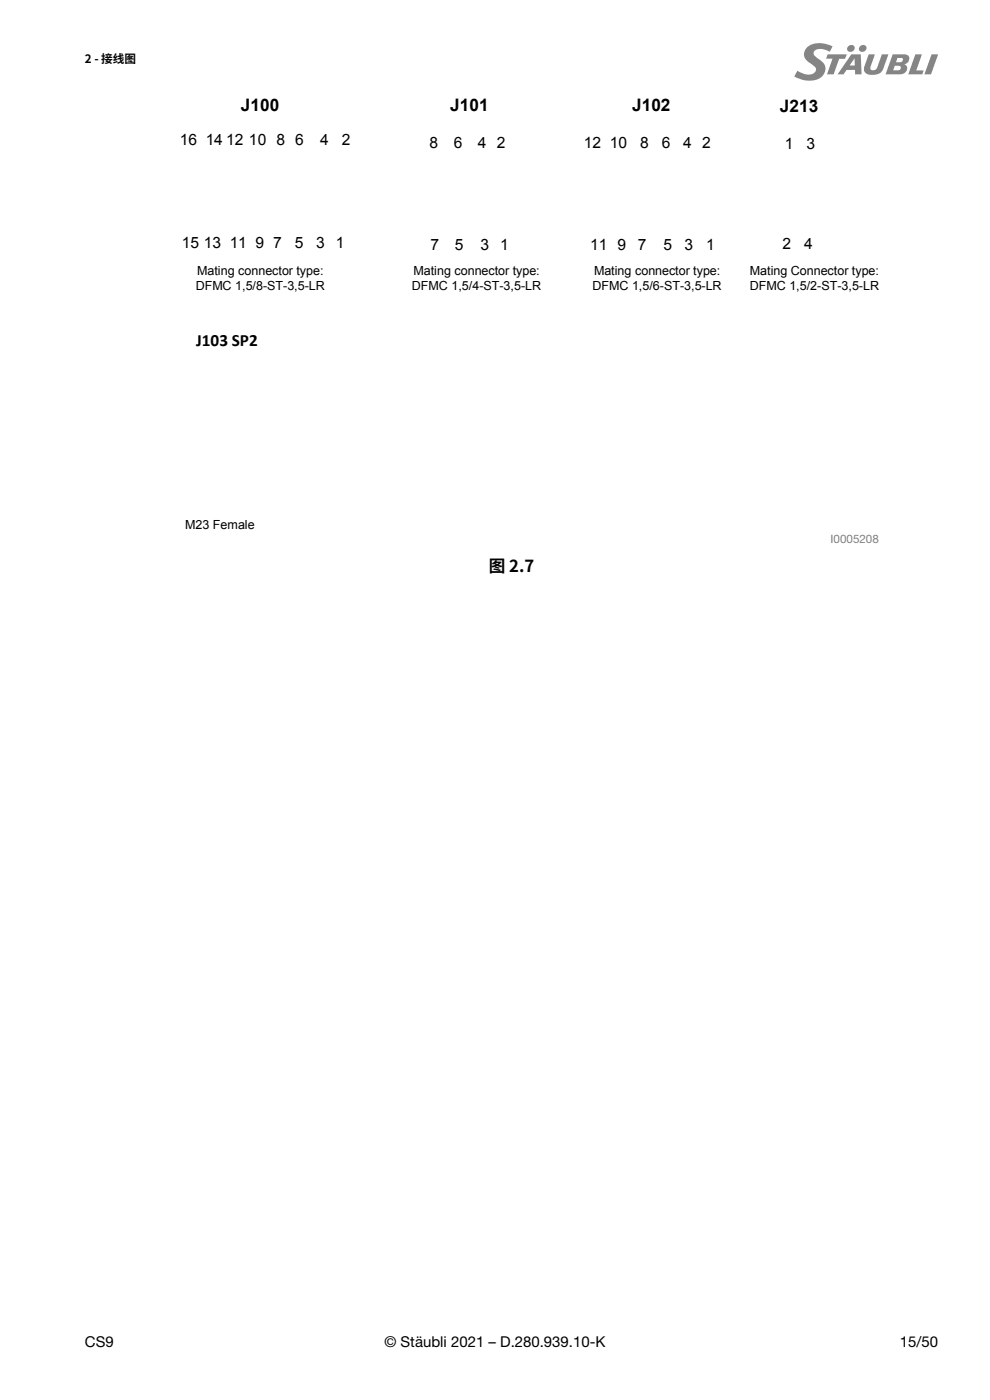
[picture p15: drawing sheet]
<svg xmlns="http://www.w3.org/2000/svg" width="210mm" height="297mm" viewBox="0 0 210 297" stroke-linecap="round" stroke-linejoin="round" font-family="sans-serif">
<defs><g id="words">
<g font-size="3.7">
<text x="51.1" y="23.5">J100</text>
<text x="95.5" y="23.5">J101</text>
<text x="134.1" y="23.5">J102</text>
<text x="165.4" y="23.7">J213</text>
<text x="41.6" y="73.4">J103 SP2</text>
</g>
<text font-size="3.5" x="103.7" y="121.3">图 2.7</text>
<g font-size="3.3">
<text x="38.1" y="30.8">16 14 12 10 8 6</text>
<text x="67.9" y="30.8">4</text>
<text x="72.5" y="30.8">2</text>
<text x="91.1" y="31.4">8</text>
<text x="96.3" y="31.4">6</text>
<text x="101.4" y="31.4">4 2</text>
<text x="123.8" y="31.4">12 10</text>
<text x="135.8" y="31.4">8</text>
<text x="140.4" y="31.4">6</text>
<text x="144.9" y="31.4">4 2</text>
<text x="166.5" y="31.6">1</text>
<text x="171.1" y="31.6">3</text>
<text x="38.6" y="52.6">15 13 11 9 7</text>
<text x="62.5" y="52.6">5</text>
<text x="67.1" y="52.6">3 1</text>
<text x="91.4" y="53">7</text>
<text x="96.5" y="53">5</text>
<text x="101.9" y="53">3</text>
<text x="106.1" y="53">1</text>
<text x="125.2" y="53">11 9</text>
<text x="135.3" y="53">7</text>
<text x="140.8" y="53">5</text>
<text x="145.2" y="53">3</text>
<text x="149.8" y="53">1</text>
<text x="166" y="52.9">2</text>
<text x="170.6" y="52.9">4</text>
</g>
<g font-size="3.2">
<text x="18" y="285.8">CS9</text>
<text x="81.6" y="285.8">© Stäubli 2021 – D.280.939.10-K</text>
<text x="190.9" y="285.8">15/50</text>
</g>
<g font-size="2.7">
<text x="41.8" y="58.4">Mating connector type:</text>
<text x="87.7" y="58.4">Mating connector type:</text>
<text x="126" y="58.4">Mating connector type:</text>
<text x="159.1" y="58.4">Mating Connector type:</text>
<text x="41.5" y="61.5">DFMC 1,5/8-ST-3,5-LR</text>
<text x="87.4" y="61.5">DFMC 1,5/4-ST-3,5-LR</text>
<text x="125.7" y="61.5">DFMC 1,5/6-ST-3,5-LR</text>
<text x="159.1" y="61.5">DFMC 1,5/2-ST-3,5-LR</text>
<text x="39.3" y="112.3">M23 Female</text>
</g>
<text font-size="2.5" x="18" y="13.4">2 - 接线图</text>
<text font-size="2.5" fill="#808080" x="176.2" y="115.1">I0005208</text>
</g></defs>
<g fill="#868484">
<path d="M179.9 9.8a.77 .77 0 0 1 1.3 .1 .77 .77 0 0 1-.7 1.1 .67 .67 0 0 1-.8-.3 .67 .67 0 0 1 .2-.9z"/>
<path d="M182.4 9.8a.77 .77 0 0 1 1.4 .1 .77 .77 0 0 1-.8 1.1 .67 .67 0 0 1-.7-.3 .67 .67 0 0 1 .1-.9z"/>
<path d="M197.6 11.5h1.4l-1.5 4.3h-1.4z"/>
<path d="M194.2 11.5h1.4l-1.2 3.4 1.5 .1-.3 .8h-2.9z"/>
<path d="M184.3 11.5h1.3l-.8 2.4a.63 .63 0 0 0 .2 1h.5l.4-.3 1.2-3.1h1.3l-1.1 3.2a2.67 2.67 0 0 1-3.8 .7l-.2-.6v-.5z"/>
<path d="M175.6 11.5h4l-.4 1h-1.2l-1.2 3.3h-1.4l1.2-3.4h-1.4z"/>
<path d="M171.2 10a5.2 5.2 0 0 1 5.4-.2l-.6 1.2a3.1 3.1 0 0 0-3.3-.2 1.01 1.01 0 0 0 .7 1.5 2.84 2.84 0 0 1 1.7 2.6 3.3 3.3 0 0 1-4.2 2.2l-1-.3-1.4-.6 .6-1.2a3.6 3.6 0 0 0 3.5 .6 .88 .88 0 0 0 .2-1.5l-.5-.4a3.5 3.5 0 0 1-1.7-1.8v-.7z"/>
<path d="M190.4 12.3h.7a.49 .49 0 0 1 .4 .6 .49 .49 0 0 1-.7 .3h-.7zM189.8 14h1.1a.57 .57 0 0 1 .1 .7 .57 .57 0 0 1-.7 .2h-.9zM189.4 11.5l-1.6 4.3h2.9a1.3 1.3 0 0 0 1.4-.5 1.3 1.3 0 0 0 .1-1.5l-.4-.2a1.09 1.09 0 0 0 1-.8 1.09 1.09 0 0 0-.5-1.2z"/>
<path d="M181.3 12.4v1.5h-1.1zM180.6 11.5l-2.9 4.3h1.2l.7-1h1.8v1h1.4l-.2-4.3z"/>
</g>
<use href="#words"/>
</svg>
